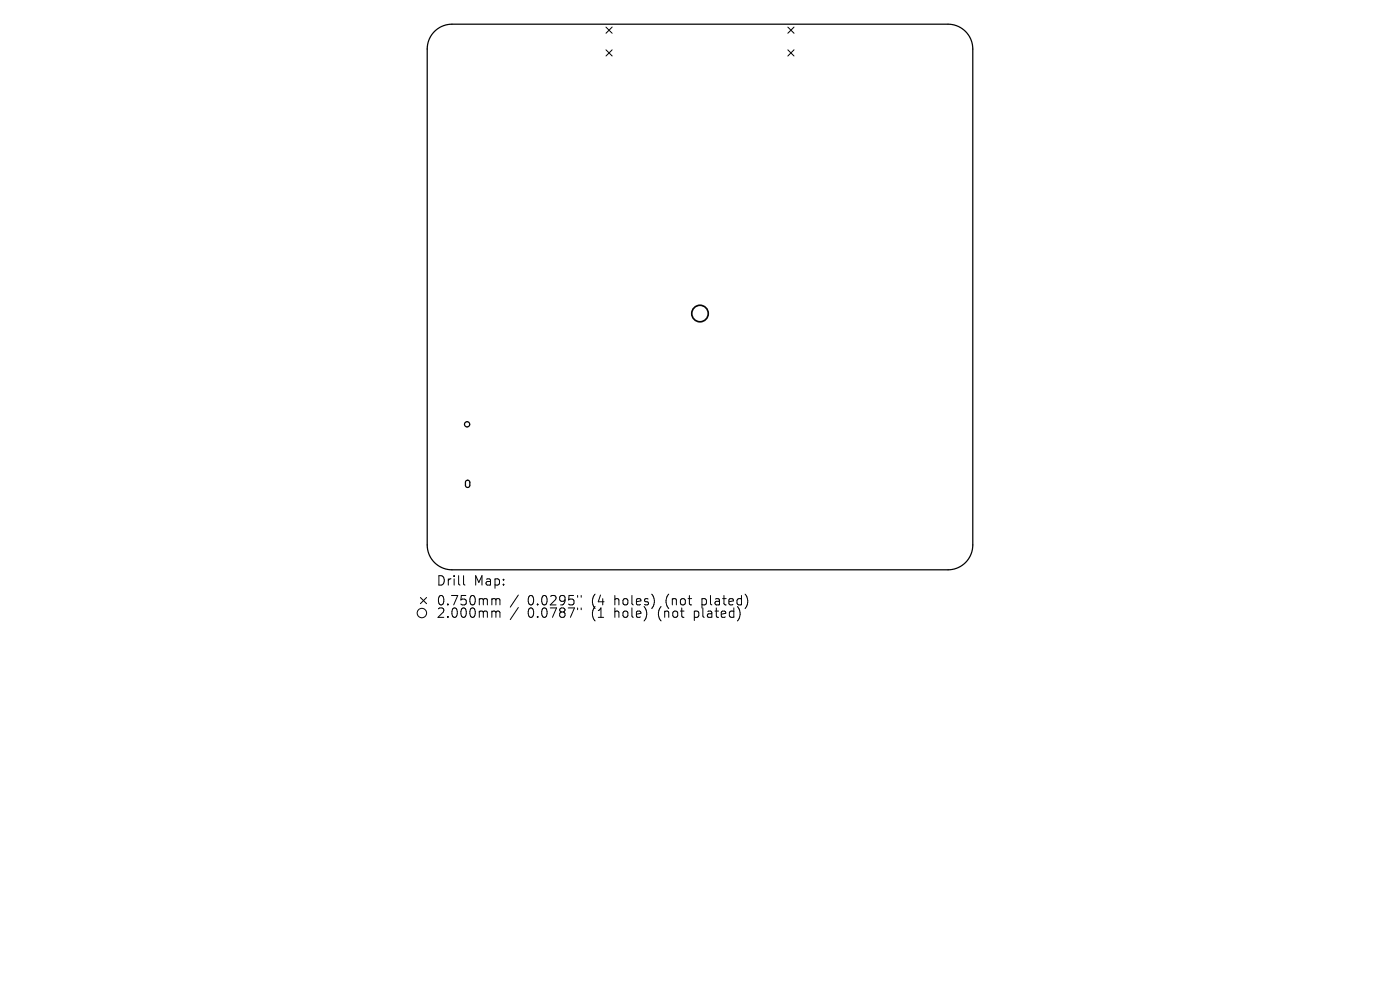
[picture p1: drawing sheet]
<svg xmlns="http://www.w3.org/2000/svg" width="297mm" height="210mm" viewBox="0 0 297 210" stroke-linecap="round" stroke-linejoin="round" font-family="sans-serif">
<defs><g id="words">
<g font-size="2.8">
<text x="92.5" y="124.5">Drill</text>
<text x="100.5" y="124.5">Map:</text>
<text x="92.5" y="128.7">0.750mm</text>
<text x="92.5" y="131.3">2.000mm</text>
<text x="111.9" y="128.7">0.0295&quot;</text>
<text x="111.9" y="131.3">0.0787&quot;</text>
<text x="125.7" y="128.7">(4</text>
<text x="125.7" y="131.3">(1</text>
<text x="130.6" y="128.7">holes)</text>
<text x="130.6" y="131.3">hole)</text>
<text x="140.1" y="131.3">(not</text>
<text x="141.7" y="128.7">(not</text>
<text x="147.9" y="131.3">plated)</text>
<text x="149.5" y="128.7">plated)</text>
</g>
</g></defs>
<g fill="none" stroke="#000" stroke-width=".26">
<path d="M92.2 6.7a5.3 5.3 0 0 1 3.7-1.6h105.2a5.3 5.3 0 0 1 5.3 5.3v105.2a5.3 5.3 0 0 1-5.3 5.3h-105.2a5.3 5.3 0 0 1-5.3-5.3v-105.2a5.3 5.3 0 0 1 1.6-3.7zM98.9 102l.4-.1 .3 .3 .1 .9-.3 .3h-.4l-.2-.3z"/>
<circle cx="99.1" cy="90" r=".55"/>
</g>
<g fill="none" stroke="#000" stroke-width=".21">
<path d="M128.6 5.7l1.3 1.4M128.6 10.6l1.3 1.3M129.9 5.7l-1.3 1.4M129.9 10.6l-1.3 1.3M167.1 5.7l1.3 1.4M167.1 10.6l1.3 1.3M168.4 5.7l-1.3 1.4M168.4 10.6l-1.3 1.3M89.2 126.7l1.3 1.4M90.5 126.7l-1.3 1.4M98.3 122.1v1.7l.3 .3M104.6 127h.3l.3 .3"/>
<path d="M104.6 129.6h.3l.3 .3M105.2 127.3l.3-.3 .5 .1 .1 1.2M105.2 127.3v1M105.2 129.9v1.1M105.2 129.9l.3-.3 .5 .1 .1 1.3M110 126.2l-1.8 2.6M110 128.9l-1.8 2.5M122.5 126.3v.4M122.5 129v.3M123.3 126.3v.4M123.3 129v.3"/>
<circle cx="89.5" cy="130" r="1"/>
</g>
<circle cx="148.5" cy="66.5" r="1.75" fill="none" stroke="#000" stroke-width=".35"/>
<use href="#words"/>
</svg>
